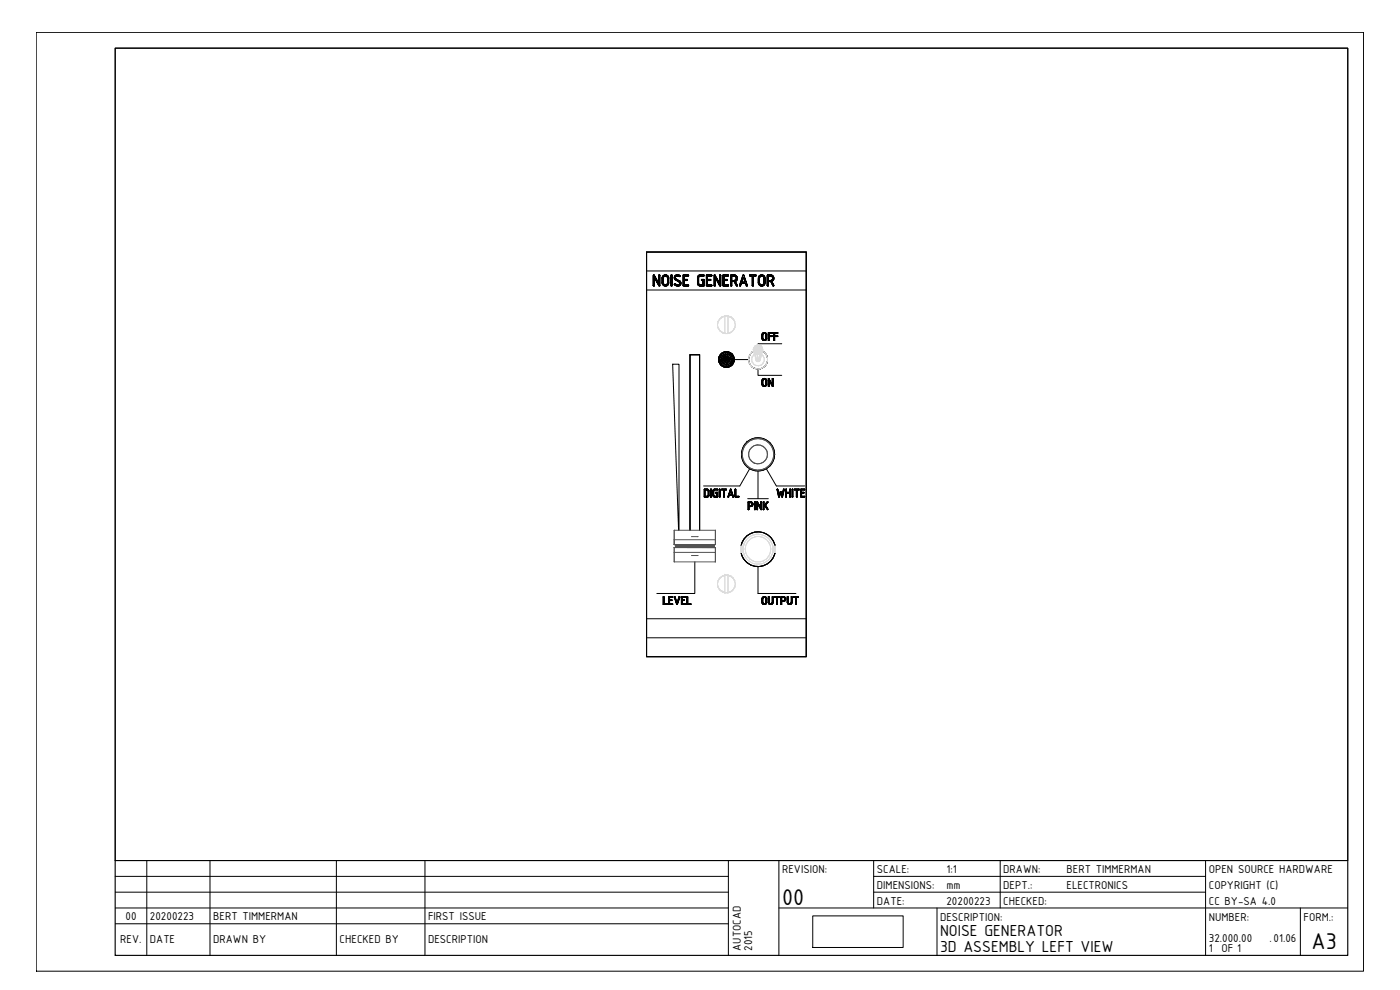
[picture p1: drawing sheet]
<svg xmlns="http://www.w3.org/2000/svg" width="420mm" height="297mm" viewBox="0 0 420 297" stroke-linecap="round" stroke-linejoin="round" font-family="sans-serif">
<defs><g id="words">
<g font-size="7.4">
<text x="234.7" y="271.5">00</text>
<text x="393.6" y="284.8">A3</text>
</g>
<g font-size="5.2">
<text x="282.1" y="281">NOISE GENERATOR</text>
<text x="282.1" y="285.7">3D ASSEMBLY LEFT VIEW</text>
</g>
<g font-size="3.7">
<text x="234.7" y="262">REVISION:</text>
<text x="263.2" y="262">SCALE:</text>
<text x="284" y="262">1:1</text>
<text x="301.1" y="262">DRAWN:</text>
<text x="320.1" y="262">BERT TIMMERMAN</text>
<text x="362.8" y="262">OPEN SOURCE HARDWARE</text>
<text x="263.2" y="266.8">DIMENSIONS:</text>
<text x="284" y="266.8">mm</text>
<text x="301.1" y="266.8">DEPT.:</text>
<text x="320.1" y="266.8">ELECTRONICS</text>
<text x="362.8" y="266.8">COPYRIGHT (C)</text>
<text x="37.7" y="276">00</text>
<text x="45" y="276">20200223</text>
<text x="64" y="276">BERT TIMMERMAN</text>
<text x="128.5" y="276">FIRST ISSUE</text>
<text x="263.2" y="271.5">DATE:</text>
<text x="284" y="271.5">20200223</text>
<text x="301.1" y="271.5">CHECKED:</text>
<text x="362.8" y="271.5">CC BY-SA 4.0</text>
<text x="282.1" y="276.2">DESCRIPTION:</text>
<text x="362.8" y="276.2">NUMBER:</text>
<text x="391.2" y="276.2">FORM.:</text>
<text x="36.1" y="282.9">REV.</text>
<text x="45" y="282.9">DATE</text>
<text x="64" y="282.9">DRAWN BY</text>
<text x="101.9" y="282.9">CHECKED BY</text>
<text x="128.5" y="282.9">DESCRIPTION</text>
<text x="222.4" y="285.3" transform="rotate(-90 222.4 285.3)">AUTOCAD</text>
<text x="225.7" y="285.3" transform="rotate(-90 225.7 285.3)">2015</text>
<text x="362.8" y="282.6">32.000.00</text>
<text x="362.8" y="285.7">1</text>
<text x="366.6" y="285.7">OF 1</text>
<text x="381" y="282.6">.01.06</text>
</g>
</g></defs>
<!-- layer: 0 -->
<g fill="none" stroke="#000" stroke-width=".3">
<path d="M194 75.6h48v121.4h-48zM194 87h48M194 81.3h48M196 82.6v3.1v-3.1M196 85.7h.1M196.1 82.6h.1M196.1 85.7h.1M196.1 82.5h.1M196.1 85.8h.1M196.2 82.5h.1M196.2 85.8h.1M196.3 82.5h.1"/>
<path d="M196.3 85.8h.1M196.4 82.6h.1M196.4 85.7h.1M196.4 85.7v-2.4v2.4M196.4 83.3l1.3 2.4-1.3-2.4M197.7 85l-1.3-2.4 1.3 2.4M197.7 85.7h.1M197.7 82.6h.1M197.7 82.6v2.4v-2.4M197.8 82.5h.1M197.8 85.8h.1M197.9 82.5h.1"/>
<path d="M197.9 85.8h.1M198 85.8h.1M198 85.7h.1M198 85.7v-3.1v3.1M198 82.6h.1M198.7 83.3h.1M198.7 83.4h.1M198.7 83.5v1.3v-1.3M198.7 84.8h.1M198.7 84.9h.1M198.7 83.2h.1M198.7 85h.1"/>
<path d="M198.7 85.1h.1M198.8 83.1h.1M198.8 85.2h.1M198.8 83h.1M198.8 85.3h.1M198.9 82.9h.1M198.9 85.4h.1M199 85.4h.1M199 82.8h.1M199 85.5h.1M199 85h.1M199 84.9h.1"/>
<path d="M199 84.8v-1.3v1.3M199 83.5h.1M199 83.4h.1M199.1 82.7h.1M199.1 85.6h.1M199.1 85.1h.1M199.1 83.3h.1M199.1 83.2h.1M199.2 85.7h.1M199.2 85.2h.1M199.2 83.1h.1M199.2 82.6h.1"/>
<path d="M199.2 85.3h.1M199.2 83h.1M199.3 82.6h.1M199.3 85.7h.1M199.3 85.4h.1M199.3 82.9h.1M199.4 85.7h.1M199.4 85.4h.1M199.4 82.9h.1M199.4 82.5h.1M199.5 85.8h.1M199.5 82.9h.1"/>
<path d="M199.5 82.5h.1M199.5 85.4h.1M199.6 82.5h.1M199.6 85.5h.1M199.6 85.8h.1M199.6 82.8h.1M199.7 82.5h.1M199.7 85.5h.1M199.7 85.8h.1M199.7 82.8h.1M199.8 82.5h.1M199.8 85.8h.1"/>
<path d="M199.8 85.5h.1M199.8 82.8h.1M199.9 82.5h.1M199.9 85.8h.1M199.9 85.4h.1M199.9 82.9h.1M200 82.5h.1M200 85.8h.1M200 85.4h.1M200 82.9h.1M200.1 82.6h.1M200.1 85.7h.1"/>
<path d="M200.1 82.9h.1M200.1 85.4h.1M200.2 82.6h.1M200.2 85.3h.1M200.2 83h.1M200.2 85.7h.1M200.2 85.2h.1M200.2 83.1h.1M200.3 82.6h.1M200.3 85.7h.1M200.3 85.1h.1M200.3 83.2h.1"/>
<path d="M200.3 82.7h.1M200.3 85.6h.1M200.3 84.8h.1M200.3 84.9h.1M200.3 85h.1M200.3 83.3h.1M200.3 83.4h.1M200.3 83.5v1.3v-1.3M200.4 82.8h.1M200.4 85.5h.1M200.5 82.9h.1M200.5 85.4h.1"/>
<path d="M200.6 83h.1M200.6 85.3h.1M200.6 83.1h.1M200.6 85.2h.1M200.6 83.2h.1M200.6 85.1h.1M200.7 84.8v-1.3v1.3M200.7 83.5h.1M200.7 83.4h.1M200.7 83.3h.1M200.7 85h.1M200.7 84.9h.1"/>
<path d="M201.4 82.6h.1M201.4 82.6v3.1v-3.1M201.4 85.7h.1M201.4 82.5h.1M201.5 85.8h.1M201.5 82.5h.1M201.6 85.8h.1M201.6 82.5h.1M201.7 85.7h.1M201.7 82.6h.1M201.7 85.7v-3.1v3.1M202.3 83.3h.1"/>
<path d="M202.3 85.3h.1M202.4 83.1h.1M202.4 83.2h.1M202.4 83.4h.1M202.4 83.5h.1M202.4 83.6h.1M202.4 85.2h.1M202.4 85.4h.1M202.4 83h.1M202.4 83.7h.1M202.5 82.9h.1M202.5 83.7h.1"/>
<path d="M202.5 85.1h.1M202.5 85.5h.1M202.5 83.8h.1M202.6 82.8h.1M202.6 83.9h.1M202.6 85.5h.1M202.6 82.7h.1M202.6 85.2h.1M202.6 85.6h.1M202.7 83.4h.1M202.7 83.3h.1M202.7 82.7h.1"/>
<path d="M202.7 84h.1M202.7 85.2h.1M202.7 85.6h.1M202.7 83.5h.1M202.7 83.2h.1M202.7 83.1h.1M202.7 82.6h.1M202.8 83.6h.1M202.8 83h.1M202.8 85.7h.1M202.8 82.6h.1M202.8 84l.9 .6-.9-.6"/>
<path d="M202.8 85.3h.1M202.8 83.7h.1M202.9 83.7h.1M202.9 82.9h.1M202.9 82.6h.1M202.9 85.3h.1M202.9 85.7h.1M203 83.7h.1M203 82.5h.1M203 85.4h.1M203 82.9h.1M203 85.7h.1"/>
<path d="M203.1 82.5h.1M203.1 85.4h.1M203.1 82.8h.1M203.1 85.8h.1M203.2 82.8h.1M203.2 82.5h.1M203.2 85.8h.1M203.2 85.4h.1M203.3 82.8h.1M203.3 85.8h.1M203.3 82.5h.1M203.3 85.5h.1"/>
<path d="M203.4 82.8h.1M203.4 85.8h.1M203.4 82.5h.1M203.4 85.5h.1M203.4 82.9h.1M203.5 82.5h.1M203.5 85.5h.1M203.5 82.9h.1M203.5 85.8h.1M203.6 82.5h.1M203.6 85.8h.1M203.6 82.9h.1"/>
<path d="M203.6 85.5h.1M203.7 85.8h.1M203.7 82.9h.1M203.7 82.5h.1M203.7 85.4h.1M203.7 82.6h.1M203.7 84.6h.1M203.8 82.9h.1M203.8 84.6h.1M203.8 85.4h.1M203.8 82.6h.1M203.8 85.7h.1"/>
<path d="M203.9 82.9h.1M203.9 84.6h.1M203.9 85.3h.1M203.9 84.3l-.9-.6 .9 .6M203.9 82.6h.1M203.9 84.7h.1M203.9 85.7h.1M203.9 83h.1M204 84.3h.1M204 82.6h.1M204 84.8h.1M204 84.9h.1"/>
<path d="M204 85.1h.1M204 85.2h.1M204 85.7h.1M204 83h.1M204 85h.1M204 85.6h.1M204.1 83h.1M204.1 82.7h.1M204.1 84.4h.1M204.1 82.9h.1M204.1 85.6h.1M204.2 84.4h.1"/>
<path d="M204.2 82.9h.1M204.2 82.7h.1M204.2 85.5h.1M204.2 84.5h.1M204.2 82.8h.1M204.2 85.4h.1M204.2 84.6h.1M204.3 84.6h.1M204.3 85.3h.1M204.3 85h.1M204.3 84.9h.1M204.3 84.8h.1"/>
<path d="M204.3 84.7h.1M204.3 85.2h.1M204.3 85.1h.1M205 85.7h.1M205 82.6h.1M205 82.6v3.1v-3.1M205 82.5h.1M205.1 85.8h.1M205.1 82.5h.1M205.2 85.8h1.3h-1.3M205.2 82.5h.1M205.3 85.5v-1.3v1.3"/>
<path d="M205.3 84.2h.9h-.9M205.3 83.8v-1v1M205.3 82.8h1.2h-1.2M206.2 84.2h.1M206.2 83.8h-.9h.9M206.2 84.1h.1M206.3 84.1h.1M206.3 83.8h.1M206.3 84h.1M206.3 83.9h.1M206.4 84h.1M206.5 85.8h.1"/>
<path d="M206.5 85.5h-1.2h1.2M206.5 82.8h.1M206.5 82.5h-1.3h1.3M206.6 85.5h.1M206.6 82.5h.1M206.6 85.8h.1M206.6 82.8h.1M206.7 85.7h.1M206.7 85.6h.1M206.7 85.5h.1M206.7 82.7h.1M206.7 82.6h.1"/>
<path d="M209.3 83.2h.1M209.3 83.3v1.7v-1.7M209.3 85h.1M209.3 85.1h.1M209.4 83.1h.1M209.4 83.2h.1M209.4 85.2h.1M209.4 85.3h.1M209.4 83h.1M209.4 85.4h.1M209.5 82.9h.1M209.5 85.4h.1"/>
<path d="M209.5 85.5h.1M209.5 82.8h.1M209.6 82.7h.1M209.6 85.6h.1M209.7 85.1h.1M209.7 85v-1.7v1.7M209.7 83.3h.1M209.7 83.2h.1M209.7 85.2h.1M209.7 83.1h.1M209.7 82.6h.1M209.7 85.7h.1"/>
<path d="M209.7 83h.1M209.8 85.3h.1M209.8 83h.1M209.8 82.6h.1M209.8 82.9h.1M209.8 85.7h.1M209.9 85.4h.1M209.9 82.9h.1M209.9 82.5h.1M209.9 85.8h.1M210 85.4h.1M210 82.9h.1"/>
<path d="M210 82.5h.1M210 85.8h.1M210.1 85.5h.1M210.1 82.8h.1M210.1 82.5h.1M210.1 85.8h.1M210.2 85.5h.1M210.2 82.8h.9h-.9M210.2 82.5h.1M210.2 85.8h.9h-.9M210.5 83.9h.1M210.5 84h.1"/>
<path d="M210.5 84.1h.1M210.6 83.8h.1M210.6 84.1h.1M210.6 84.2h.4h-.4M211 84.2v1.3v-1.3M211 85.5h-.8h.8M211.1 82.8h.1M211.1 82.5h-.9h.9M211.1 85.8h.1M211.1 83.8h-.5h.5M211.2 82.8h.1M211.2 85.8h.1"/>
<path d="M211.2 82.5h.1M211.2 83.8h.1M211.3 82.8h.1M211.3 82.6h.1M211.3 85.8h.1M211.3 83.9h.1M211.3 82.7h.1M211.3 85.7h.1M211.3 85.7v-1.7v1.7M211.3 84h.1M212 85.7h.1M212 82.6h.1"/>
<path d="M212 82.6v3.1v-3.1M212 82.5h.1M212.1 85.8h.1M212.1 82.5h.1M212.2 85.8h1.3h-1.3M212.2 82.5h.1M212.3 85.5v-1.3v1.3M212.3 84.2h.8h-.8M212.3 83.8v-1v1M212.3 82.8h1.2h-1.2M213.1 84.2h.1M213.1 83.8h-.8h.8"/>
<path d="M213.2 84.1h.1M213.2 83.8h.1M213.3 84.1h.1M213.3 84h.1M213.3 83.9h.1M213.5 85.8h.1M213.5 85.5h-1.2h1.2M213.5 82.8h.1M213.5 82.5h-1.3h1.3M213.6 85.5h.1M213.6 82.5h.1M213.6 85.8h.1"/>
<path d="M213.6 82.8h.1M213.6 82.6h.1M213.6 85.7h.1M213.6 85.6h.1M213.6 82.7h.1M214.3 82.6h.1M214.3 82.6v3.1v-3.1M214.3 85.7h.1M214.4 82.5h.1M214.4 85.8h.1M214.5 82.5h.1M214.5 85.8h.1"/>
<path d="M214.6 85.8h.1M214.6 82.6h.1M214.6 85.7h.1M214.7 85.7v-2.4v2.4M214.7 83.3l1.3 2.4-1.3-2.4M216 85l-1.4-2.4 1.4 2.4M216 85.7h.1M216 82.6h.1M216 82.6v2.4v-2.4M216 82.5h.1M216.1 85.8h.1M216.1 82.5h.1"/>
<path d="M216.2 85.8h.1M216.2 82.5h.1M216.3 85.7h.1M216.3 82.6h.1M216.3 85.7v-3.1v3.1M216.9 85.7h.1M216.9 82.6v3.1v-3.1M217 85.7h.1M217 82.6h.1M217 85.8h.1M217 82.5h.1M217.1 82.5h.1"/>
<path d="M217.1 85.8h1.4h-1.4M217.3 85.5v-1.3v1.3M217.3 84.2h.8h-.8M217.3 83.8v-1v1M217.3 82.8h1.2h-1.2M218.1 84.2h.1M218.1 83.8h-.8h.8M218.2 84.1h.1M218.2 83.8h.1M218.3 84.1h.1M218.3 83.9h.1M218.3 84h.1"/>
<path d="M218.5 85.8h.1M218.5 85.5h-1.2h1.2M218.5 82.8h.1M218.5 82.5h-1.4h1.4M218.6 85.8h.1M218.6 85.5h.1M218.6 82.8h.1M218.6 82.5h.1M218.6 85.7h.1M218.6 82.7h.1M218.6 82.6h.1M218.6 85.6h.1"/>
<path d="M219.3 82.6v3.1v-3.1M219.3 85.7h.1M219.3 82.6h.1M219.4 82.5h.1M219.4 85.8h.1M219.5 85.8h.1M219.6 85.8h.1M219.6 82.8h.7h-.7M219.6 84.2v-1.4v1.4M219.6 85.7h.1M219.6 85.7v-1.2v1.2M219.6 84.5h.7h-.7"/>
<path d="M220.3 82.8h.1M220.3 84.2h-.7h.7M220.3 82.5h-.9h.9M220.3 84.5h.1M220.3 84.5l.7 1.2-.7-1.2M220.4 82.8h.1M220.4 84.1h.1M220.4 82.5h.1M220.5 82.9h.1M220.5 84.1h.1M220.5 82.5h.1M220.6 82.9h.1"/>
<path d="M220.6 84.1h.1M220.6 82.6h.1M220.7 84h.1M220.7 84.4h.1M220.7 82.9h.1M220.7 82.6h.1M220.8 83h.1M220.8 84h.1M220.8 82.6h.1M220.8 83.9h.1M220.8 84.4h.1M220.8 83.1h.1"/>
<path d="M220.9 83.2h.1M220.9 83.7h.1M220.9 83.8h.1M220.9 84.3h.1M220.9 83.3h.1M220.9 83.4h.1M220.9 83.6h.1M220.9 82.7h.1M221 83.5h.1M221 82.8h.1M221 85.7h.1M221 84.2h.1"/>
<path d="M221.1 84.2h.1M221.1 82.9h.1M221.1 85.8h.1M221.1 84.1h.1M221.1 84h.1M221.1 83h.1M221.2 84h.1M221.2 83.1h.1M221.2 85.8h.1M221.2 83.9h.1M221.2 83.8h.1M221.3 83.7h.1"/>
<path d="M221.3 83.6h.1M221.3 83.5h.1M221.3 83.4h.1M221.3 83.3h.1M221.3 83.2h.1M221.3 85.7h.1M221.3 85.6l-.6-1.2 .6 1.2M221.9 85.6h.1M221.9 85.7h.1M222 85.7h.1M222 85.8h.1M222.1 85.8h.1"/>
<path d="M222.2 85.8h.1M222.3 85.7l.2-.7-.2 .7M222.5 85h1.2h-1.2M222.6 84.6l.5-1.4-.5 1.4M223 82.6l-1.1 3 1.1-3M223 82.6h.1M223 82.5h.1M223.1 82.5h.1M223.1 83.2l.5 1.4-.5-1.4M223.2 82.5h.1M223.3 82.6h.1M223.6 84.6h-1h1"/>
<path d="M223.7 85l.2 .7-.2-.7M223.9 85.7h.1M224 85.7h.1M224 85.8h.1M224.1 85.8h.1M224.2 85.8h.1M224.3 85.7h.1M224.3 85.6l-1-3 1 3M224.9 82.6h.1M224.9 82.7h.1M224.9 82.8h.1M225 82.5h.1"/>
<path d="M225 82.8h.1M225.1 82.5h.1M225.1 82.8h.6h-.6M225.7 82.8v2.9v-2.9M225.7 85.7h.1M225.8 85.7h.1M225.8 85.8h.1M225.9 85.8h.1M226 85.8h.1M226.1 85.7h.1M226.1 85.7v-2.9v2.9M226.1 82.8h.7h-.7"/>
<path d="M226.8 82.8h.1M226.8 82.5h-1.7h1.7M226.9 82.8h.1M226.9 82.5h.1M226.9 82.7h.1M226.9 82.6h.1M227.6 83.5v1.3v-1.3M227.6 84.8h.1M227.6 84.9h.1M227.6 83.2h.1M227.6 83.3h.1M227.6 83.4h.1"/>
<path d="M227.6 85h.1M227.6 85.1h.1M227.7 83.1h.1M227.7 83.2h.1M227.7 85.2h.1M227.7 83h.1M227.7 82.9h.1M227.7 85.3h.1M227.8 85.4h.1M227.8 82.9h.1M227.9 82.8h.1M227.9 85.5h.1"/>
<path d="M227.9 84.9h.1M227.9 84.8v-1.3v1.3M227.9 83.5h.1M227.9 83.4h.1M228 82.7h.1M228 85.6h.1M228 85.1h.1M228 85h.1M228 83.3h.1M228 83.2h.1M228 85.7h.1M228 85.2h.1"/>
<path d="M228.1 82.6h.1M228.1 83.1h.1M228.1 85.7h.1M228.1 85.3h.1M228.1 83h.1M228.2 82.6h.1M228.2 85.7h.1M228.2 85.4h.1M228.2 82.9h.1M228.3 82.5h.1M228.3 85.8h.1M228.3 85.4h.1"/>
<path d="M228.3 82.9h.1M228.4 82.5h.1M228.4 85.8h.1M228.4 85.4h.1M228.4 82.9h.1M228.5 82.5h.1M228.5 85.8h.1M228.5 85.5h.1M228.5 82.8h.1M228.6 82.5h.1M228.6 85.8h.1M228.6 85.5h.1"/>
<path d="M228.6 82.8h.1M228.7 82.5h.1M228.7 85.5h.1M228.7 82.8h.1M228.7 85.8h.1M228.8 82.5h.1M228.8 85.4h.1M228.8 82.9h.1M228.8 85.8h.1M228.9 100h.1M228.9 82.6h.1M228.9 85.7h.1"/>
<path d="M228.9 85.4h.1M228.9 82.9h.1M229 99.9h.1M229 85.4h.1M229 82.6h.1M229 85.7h.1M229 82.9h.1M229.1 99.9h.1M229.1 82.6h.1M229.1 85.3h.1M229.1 83h.1M229.1 85.7h.1"/>
<path d="M229.1 99.8h.1M229.1 85.2h.1M229.1 83.1h.1M229.2 99.8h.1M229.2 85.7h.1M229.2 85.1h.1M229.2 83.2h.1M229.2 82.7h.1M229.2 85.6h.1M229.2 85h.1M229.2 83.3h.1M229.3 99.8h.1"/>
<path d="M229.3 82.8h.1M229.3 84.8h.1M229.3 84.9h.1M229.3 83.4h.1M229.3 83.5v1.3v-1.3M229.3 85.5h.1M229.3 82.9h.1M229.3 85.4h.1M229.4 99.8h.1M229.4 82.9h.1M229.4 83h.1M229.4 85.4h.1"/>
<path d="M229.5 99.8h.1M229.5 83.1h.1M229.5 85.3h.1M229.5 85.2h.1M229.5 85.1h.1M229.6 99.8h.1M229.6 83.4h.1M229.6 83.3h.1M229.6 83.2h.1M229.6 85.1h.1M229.6 85h.1M229.6 84.9h.1"/>
<path d="M229.6 84.8v-1.3v1.3M229.6 83.5h.1M229.7 99.9h.1M229.8 99.9h.1M229.9 100h.1M230.2 82.6v3.1v-3.1M230.2 85.7h.1M230.3 82.6h.1M230.3 85.7h.1M230.3 82.5h.1M230.3 85.8h.1M230.4 82.5h.1"/>
<path d="M230.4 85.8h.1M230.5 85.8h.1M230.6 99.9h.1M230.6 99.9v2.1v-2.1M230.6 82.8h.7h-.7M230.6 84.2v-1.4v1.4M230.6 85.7h.1M230.6 85.7v-1.2v1.2M230.6 84.5h.7h-.7M230.6 99.8h.1M230.7 99.8h.1M231.3 82.8h.1"/>
<path d="M231.3 84.2h-.7h.7M231.3 82.5h-.9h.9M231.3 84.5h.1M231.3 84.5l.6 1.2-.6-1.2M231.3 84.1h.1M231.3 82.5h.1M231.4 82.9h.1M231.4 84.1h.1M231.4 82.5h.1M231.5 82.9h.1M231.5 84.1h.1M231.5 82.5h.1"/>
<path d="M231.6 82.9h.1M231.6 82.6h.1M231.6 99.8h-.9h.9M231.6 84h.1M231.6 84.4h.1M231.7 84.4h.1M231.7 99.8h.1M231.7 83h.1M231.7 84h.1M231.7 82.6h.1M231.8 100h.1M231.8 99.9h.1"/>
<path d="M231.8 99.8h.1M231.8 83.1h.1M231.8 83.9h.1M231.8 84.4h.1M231.8 83.8h.1M231.8 84.3h.1M231.8 82.6h.1M231.8 83.2h.1M231.8 83.7h.1M231.9 83.3h.1M231.9 83.4h.1M231.9 83.5h.1"/>
<path d="M231.9 83.6h.1M231.9 83.7h.1M231.9 84.3h.1M231.9 82.7h.1M231.9 84.2h.1M231.9 82.8h.1M231.9 85.7h.1M232 85.8h.1M232 84.2h.1M232 82.9h.1M232.1 84.1h.1M232.1 82.9h.1"/>
<path d="M232.1 85.8h.1M232.1 84h.1M232.1 83h.1M232.1 83.1h.1M232.2 83.9h.1M232.2 83.8h.1M232.2 83.2h.1M232.2 83.1h.1M232.2 85.8h.1M232.2 99.9h.1M232.2 99.9v2.1v-2.1M232.2 83.7h.1"/>
<path d="M232.2 83.6h.1M232.2 83.5h.1M232.2 83.4h.1M232.2 83.3h.1M232.2 85.7h.1M232.2 85.6l-.6-1.2 .6 1.2M232.3 99.8h.1M232.4 99.8h.1M233.3 99.8h-.9h.9M233.4 99.8h.1M233.4 100h.1M233.4 99.9h.1"/>
<path d="M201.8 109.3h.1M207 106.4h3M207.1 106.4v52.7v-52.7h2.9v52.7v-52.7M215.8 107.2l-.1 .7h.3M215.8 108.6v.1M215.8 107l.3 .1-.1 .8zM215.8 108.7l.1 .2M216 107.9h.5l.1 .5 .6-.2-.7-.3M216 109.1l.3 .3M216.1 107.1l.5 .2-.1 .6zM216.1 108.6l-.1-.7 .6 .5 1.1 .2M216.1 108.6l-.4-.7 .1 .8"/>
<path d="M216.1 108.6l1.2 .6 .4-.6M216.3 106.3l.2 .2-.4 .6zM216.3 109.4l-.5-.7 .7 .5 1.4 .2-.1 .5 .6-.6 .2 .5M216.3 109.4l1.5 .5v.3l.8-.4v.3M216.3 106.3a2.16 2.16 0 0 0-.3 2.8M216.3 106.3a2.22 2.22 0 0 0-.3 2.8M216.3 106.3l-.5 .7 .1-.1M216.3 106.3a2.31 2.31 0 0 1 3.8 .4M216.3 109.4l.1 .1M216.4 106.3a2.26 2.26 0 0 1 3.4 0M216.4 109.5l.2 .2M216.4 109.5l.4 .4"/>
<path d="M216.4 106.2l-.1 .1M216.5 106.5l.4 .3 .4-.3-.2-.5-.5 1.3zM216.5 107.9h1.5M216.6 109.7l.8 .5 .8 .1 .9-.3M216.8 109.9l1.2 .4 .6-.1M217 105.8h-.1M217 105.8l-.7 .5M217.1 106l-.1-.2-.5 .7M217.1 110h-.1l1 .2M217.1 105.7l-.1 .1M217.1 106l-.6 .5M217.2 107.9v.3"/>
<path d="M217.2 107.6l-.6-.3 .6 .6M217.2 107.6v.3M217.4 107.3l-.5-.5 .3 .8M217.4 107.3l-.2 .3 .8 .3M217.4 108.4l-.5 .5-.3-.5-.5 .2M217.7 105.6h.9l-.8 .2M217.7 107.2l-.4-.7 .1 .8M217.7 108.6l.3-.7-.1 .8M217.8 105.8v-.2l-.7 .4M217.8 105.8l1.4 .4 .2-.2 .6 .7M217.8 105.8l-.7 .2M217.9 106.4l.7-.5-.2 .5"/>
<path d="M217.9 106.4l-.1-.6-.5 .7M217.9 106.4h.5M217.9 106.4l-.6 .1M217.9 107.1v-.7l-.2 .8M217.9 107.1l-.2 .1 .3 .7-.6-.6 .3-.1M217.9 108.7l-.2-.1-1.2 .6-.4-.6-.3 .1M217.9 108.7v.7l.3-.8 .2 .7M218 105.6l-1 .2M218 107.9l.8-.2v.3M218 107.9l-.8 .3 .2 .2 .6-.5 .7 .4M218 107.9l.8 .1M218.2 107.1l.7-.4 .4 .4"/>
<path d="M218.2 107.1h-.3l.1 .8 .2-.8 .3 .1-.5 .7 .7-.4 .1 .2M218.2 108.6l.3-.1-.1 .8M218.2 108.6l-.9 .6-.2 .5-.6-.5-.2 .2M218.4 106.4l.8-.2-.7 1M218.4 109.3l.5-.2-.3 .7M218.4 109.3l-1.3 .4-.1 .3-.7-.6 .1 .1M218.4 106.4l-.2 .7M218.5 107.2l.2 .3 .8 .1M218.5 108.5l-.5-.6 .2 .7M218.5 108.5l.2-.2 .2 .8M218.5 105.6l.3 .1M218.5 108.5l.4 .6"/>
<path d="M218.6 109.8l-1.7 .1M218.6 110.1l-.9 .1M218.7 107.5l.6-.4 .2 .5M218.7 108.3l.1-.3 .5 .7 .2-.6 .2 .8M218.7 108.3l1 .6M218.8 110.1l-.3 .1M218.8 108l.7 .1M218.9 109.1l.4-.4-.1 .8M218.9 109.1l.3 .4M219.1 105.8a2.17 2.17 0 0 0-2.7 .5M219.1 105.8l.7 .5M219.1 105.8h.1"/>
<path d="M219.1 110h.1M219.2 105.9l.2 .1-.8-.1v-.3l.9 .5M219.2 109.5l.2 .2-.8 .4 .6-.6-.6 .3M219.3 107.1l.4-.3 .3 .7zM219.3 107.1l-.8 .1M219.5 107.6l-.7 .1 .7 .4M219.5 107.6l.5-.1v.8l-.5-.7v.5M219.5 108.1l.8 .2-.3 .8v-.8l-.3 .6M219.5 109.7l-.2 .1M219.7 106.8l-1.3-.4-.5 .7M219.7 106.8l.3-.1 .3 .8M219.7 108.9l.3 .2-.6 .6 .3-.8-.5 .6"/>
<path d="M219.7 106.3h.1M219.7 106.8l.6 .7M219.8 109.4a2.31 2.31 0 0 1-3.2 .3M219.8 106.3l.2 .4M219.8 109.4l-.7 .6M219.8 109.4l-.1 .1M219.9 106.5l.1 .2M220 106.7l-.8-.5 .5 .6M220 109.1l-.2 .3M220 106.7l.1 .1M220 109.1l-.1 .1M220 106.7l.4 1.2"/>
<path d="M220.1 106.7a2.52 2.52 0 0 1 0 2.4M220.1 109.1l-1.5 1.1M220.1 109l-.1 .1M220.3 107.5h-.3l.3 .8M220.3 108.3v.1M220.3 107.6v.7M220.3 107.9h4.3M220.3 108.2v.1M220.4 107.9l-.4 1.2M224.6 107.9l.2 .8M224.7 108.1l.1 .5M224.8 107.1l-.1 .5"/>
<path d="M224.8 107.1l-.2 .8M224.9 109l.3 .4M224.9 108.9l.2 .5M225.1 106.4l-.2 .4M225.2 106.4l-.3 .4M225.5 109.8l.3 .4M225.5 109.9l.1 .1M225.7 105.7l-.2 .1M225.8 105.6l-.3 .3M226.1 110.3l.5 .2M226.2 105.4h-.1M226.3 110.4l1.2 .3"/>
<path d="M227 110.6l.5 .1M227.5 110.7v1.9h7.1M227.5 110.7h.1M228 110.6h.2M228.5 110.5l-.6 .2M228.7 114.1h.1M228.7 114.2h.1M228.7 114.3v.9v-.9M228.7 115.2h.1M228.7 115.3h.1M228.7 100.4h.1M228.7 100.5h.1"/>
<path d="M228.7 100.5v.9v-.9M228.7 101.4h.1M228.7 101.5h.1M228.7 114h.1M228.7 115.4h.1M228.7 115.5h.1M228.7 100.3h.1M228.7 101.6h.1M228.7 101.7h.1M228.7 110.4v.1M228.8 113.9h.1M228.8 114h.1"/>
<path d="M228.8 115.5h.1M228.8 115.6h.1M228.8 100.2h.1M228.8 101.8h.1M228.8 100.1h.1M228.8 101.9h.1M228.8 113.8h.1M228.8 115.7h.1M228.9 113.8h.1M228.9 115.7h.1M228.9 115.8h.1M228.9 102h.1"/>
<path d="M228.9 113.7h.1M228.9 115.3h.1M228.9 115.2v-.9v.9M228.9 114.3h.1M228.9 114.2h.1M228.9 114.1h.1M228.9 101.6h.1M228.9 101.5h.1M228.9 101.4v-.9v.9M228.9 100.5h.1M228.9 100.4h.1M229 113.7h.1"/>
<path d="M229 115.8h.1M229 115.5h.1M229 115.4h.1M229 114.1h.1M229 114h.1M229 102h.1M229 101.7h.1M229 100.3h.1M229 100.2h.1M229.1 113.6h.1M229.1 115.8h.1M229.1 115.5h.1"/>
<path d="M229.1 113.9h.1M229.1 102.1h.1M229.1 101.8h.1M229.1 100.2h.1M229.1 115.9h.1M229.1 115.6h.1M229.1 100.1h.1M229.1 101.9h.1M229.2 113.6h.1M229.2 113.8h.1M229.2 100.1h.1M229.2 115.9h.1"/>
<path d="M229.2 115.7h.1M229.2 102.2h.1M229.2 101.9h.1M229.3 113.6h.1M229.3 115.9h.1M229.3 115.7h.1M229.3 113.8h.1M229.3 102.2h.1M229.3 101.9h.1M229.3 100h.1M229.3 105.7l-.4-.3 .4 .3M229.3 110.1l-.5 .3"/>
<path d="M229.3 110.1l-.6 .3M229.3 102h.1M229.3 110v.1M229.4 113.6h.1M229.4 115.9h.1M229.4 115.7h.1M229.4 113.8h.1M229.4 102.2h.1M229.4 102h.1M229.4 100h.1M229.5 113.6h.1M229.5 115.9h.1"/>
<path d="M229.5 115.7h.1M229.5 113.8h.1M229.5 102.2h.1M229.5 102h.1M229.5 100h.1M229.5 101.9h.1M229.6 113.6h.1M229.6 115.7h.1M229.6 101.9h.1M229.6 105.9l.1 .2M229.6 115.9h.1M229.6 113.8h.1"/>
<path d="M229.6 102.2h.1M229.6 100.1h.1M229.6 106l.1 .1M229.6 115.6h.1M229.6 102.1h.1M229.7 113.6h.1M229.7 115.9h.1M229.7 115.6h.1M229.7 113.9h.1M229.7 102.1h.1M229.7 101.9h.1M229.7 100.1h.1"/>
<path d="M229.7 115.5h.1M229.7 101.8h.1M229.7 100.2h.1M229.7 106.1l.2 .3M229.7 109.6l-.1 .2M229.7 106.1l.4 .6M229.8 113.7h.1M229.8 115.8h.1M229.8 115.5h.1M229.8 114h.1M229.8 102.1h.1M229.8 101.7h.1"/>
<path d="M229.8 100.2h.1M229.8 115.4h.1M229.8 114.1h.1M229.8 102h.1M229.8 100.3h.1M229.9 113.7h.1M229.9 115.8h.1M229.9 115.2h.1M229.9 115.3h.1M229.9 115.4h.1M229.9 114.1h.1M229.9 114.2h.1"/>
<path d="M229.9 114.3v.9v-.9M229.9 102h.1M229.9 101.4h.1M229.9 101.5h.1M229.9 101.6h.1M229.9 100.4h.1M229.9 100.5h.1M229.9 100.5v.9v-.9M229.9 113.8h.1M229.9 115.7h.1M229.9 109.4l-.3 .5M229.9 101.9h.1"/>
<path d="M230 113.8h.1M230 115.6h.1M230 100.1h.1M230 101.9h.1M230 114h.1M230 113.9h.1M230 115.5h.1M230 100.2h.1M230 101.8h.1M230 101.7h.1M230.1 114.1h.1M230.1 114h.1"/>
<path d="M230.1 115.5h.1M230.1 115.4h.1M230.1 100.3h.1M230.1 101.7h.1M230.1 106.7l.1 .5M230.1 106.7l.2 .6M230.1 109.1l-.4 .6M230.1 115.2v-.9v.9M230.1 114.3h.1M230.1 114.2h.1M230.1 115.3h.1M230.1 101.4v-.9v.9"/>
<path d="M230.1 100.5h.1M230.1 100.4h.1M230.1 101.6h.1M230.1 101.5h.1M230.2 108.6l-.1 .5M230.3 107.9h.1M230.3 108.4l-.2 .7M230.6 113.6h.1M230.6 113.7v2.1v-2.1M230.6 115.8h.1M230.6 102h.1M230.6 102.1h.1"/>
<path d="M230.6 115.9h.1M230.6 102.2h.1M230.7 113.6h.1M230.7 115.9h.1M230.7 102.2h.1M230.8 113.6h.1M230.8 115.9h.1M230.8 102.2h.1M230.8 102.1h.1M230.8 115.8v-1.7v1.7M230.8 114.1l1 1.8-1-1.8M230.8 102v-1v1"/>
<path d="M230.8 101h.8h-.8M230.8 100.8v-.8v.8M230.8 100h.8h-.8M231.6 101h.1M231.6 100.8h-.8h.8M231.6 100h.1M231.7 101h.1M231.7 100h.1M231.7 100.8h.1M231.8 115.4l-1-1.8 1 1.8M231.8 115.9h.1M231.8 113.6h.1"/>
<path d="M231.8 113.7v1.7v-1.7M231.8 100.9h.1M231.8 100.8h.1M231.9 115.9h.1M231.9 113.6h.1M232 115.9h.1M232 113.6h.1M232 115.8v-2.1v2.1M232 113.7h.1M232.2 102h.1M232.2 102.1h.1M232.3 102.1h.1"/>
<path d="M232.3 102.2h.1M232.4 102.2h.1M232.5 102.1h.1M232.5 102v-1v1M232.5 101h.8h-.8M232.5 100.8v-.8v.8M232.5 100h.8h-.8M233.3 101h.1M233.3 100.8h-.8h.8M233.3 100h.1M233.4 101h.1M233.4 100.8h.1"/>
<path d="M233.4 100.9h.1M234.6 103.1h-7.1v.4M224.1 132.7h.1M224.1 140h.1M232.4 136.3h.1M203.7 159.1l-1.8-49.8h1.9v49.8M211.4 146.9v2.1v-2.1M211.4 149h.1M211.4 149.1h.1M211.4 146.8h.1M211.5 149.2h.7h-.7M211.5 146.7h.1"/>
<path d="M211.6 147h.6h-.6M211.6 148.9v-1.9v1.9M212.2 147h.1M212.2 148.9h-.6h.6M212.2 149.2h.1M212.2 146.7h-.7h.7M212.2 149.1h.1M212.2 148.9h.1M212.2 146.8h.1M212.3 147h.1M212.3 148.9h.1M212.3 149.1h.1"/>
<path d="M212.3 146.8h.1M212.4 147.1h.1M212.4 146.8h.1M212.4 148.8h.1M212.4 149.1h.1M212.5 147.1h.1M212.5 148.7h.1M212.5 149.1h.1M212.5 146.8h.1M212.5 147.2h.1M212.5 148.6h.1M212.5 149h.1"/>
<path d="M212.5 146.9h.1M212.5 147.3h.1M212.5 147.3v1.3v-1.3M212.6 148.9h.1M212.6 147h.1M212.6 146.9h.1M212.7 148.9h.1M212.7 147h.1M212.7 148.8h.1M212.7 147.1h.1M212.8 148.7h.1M212.8 148.6h.1"/>
<path d="M212.8 148.6v-1.3v1.3M212.8 147.3h.1M212.8 147.2h.1M213.3 146.8h.1M213.3 146.9v2.1v-2.1M213.3 149h.1M213.3 149.1h.1M213.3 149.2h.1M213.3 146.7h.1M213.4 149.1h.1M213.4 146.8h.1M213.5 149.1h.1"/>
<path d="M213.5 149v-2.1v2.1M213.5 146.9h.1M213.5 146.8h.1M213.9 147.3h.1M213.9 147.3v1.3v-1.3M213.9 148.6h.1M214 147.1h.1M214 147.2h.1M214 148.6h.1M214 148.7h.1M214 148.8h.1M214.1 147h.1"/>
<path d="M214.1 148.9h.1M214.2 147h.1M214.2 148.9h.1M214.2 149h.1M214.2 148.6h.1M214.2 148.6v-1.3v1.3M214.2 147.3h.1M214.2 147.2h.1M214.2 146.9h.1M214.2 148.7h.1M214.3 148.8h.1M214.3 147.2h.1"/>
<path d="M214.3 147.1h.1M214.3 146.8h.1M214.3 149.1h.1M214.4 148.8h.1M214.4 147h.1M214.4 149.1h.1M214.4 148.9h.1M214.4 146.8h.1M214.5 148.9h.1M214.5 147h.1M214.5 146.8h.1M214.5 149.1h.1"/>
<path d="M214.5 147h.8h-.8M214.5 146.7h.1M214.5 149.2h.8h-.8M214.8 147.8h.1M214.8 147.9h.1M214.8 147.7h.1M214.9 147.7h.1M214.9 148h.2h-.2M215.1 148v.9v-.9M215.1 148.9h-.6h.6M215.3 147h.1M215.3 146.7h-.8h.8"/>
<path d="M215.3 149.2h.1M215.3 147.7h-.4h.4M215.3 149.1h.1M215.3 146.8h.1M215.3 147.7h.1M215.4 147h.1M215.4 146.9h.1M215.4 146.8h.1M215.4 149.1h.1M215.4 149v-1.2v1.2M215.4 147.8h.1M215.8 146.8h.1"/>
<path d="M215.8 146.9v2.1v-2.1M215.8 149h.1M215.9 146.8h.1M215.9 149.1h.1M216 149.2h.1M216 146.7h.1M216 149.1h.1M216 146.8h.1M216.1 149.1h.1M216.1 146.8h.1M216.1 149v-2.1v2.1M216.1 146.9h.1"/>
<path d="M216.6 146.9h.1M216.6 146.8h.1M216.6 147h.1M216.7 147h.5h-.5M216.7 146.7h.1M217.2 147v2v-2M217.2 149h.1M217.2 149.1h.1M217.3 149.2h.1M217.3 149.1h.1M217.4 149.1h.1M217.4 149v-2v2"/>
<path d="M217.4 147h.5h-.5M217.9 147h.1M217.9 146.7h-1.2h1.2M217.9 146.8h.1M218 147h.1M218 146.8h.1M218 146.9h.1M218.5 149h.1M218.5 149.1h.1M218.6 149.2h.1M218.6 149.1h.1M218.7 149.1h.1"/>
<path d="M218.7 149.1l.1-.5-.1 .5M218.8 148.6h.9h-.9M218.9 148.3l.4-1.1-.4 1.1M219.2 146.8h.1M219.2 146.9l-.7 2.1 .7-2.1M219.3 146.7h.1M219.3 147.2l.4 1.1-.4-1.1M219.4 146.8h.1M219.4 146.9h.1M219.7 148.3h-.8h.8M219.7 148.6l.2 .5-.2-.5M219.9 149.1h.1"/>
<path d="M220 149.2h.1M220 149.1h.1M220.1 149.1h.1M220.1 149h.1M220.1 149l-.7-2.1 .7 2.1M220.6 146.9v2.1v-2.1M220.6 149h.1M220.6 146.8h.1M220.6 149.1h.1M220.7 149.1h.1M220.7 146.8h.1M220.7 149.2h.9h-.9"/>
<path d="M220.7 146.7h.1M220.8 146.8h.1M220.8 148.9v-2v2M220.8 146.9h.1M221.6 149.2h.1M221.6 148.9h-.8h.8M221.7 149.1h.1M221.7 148.9h.1M221.8 149.1h.1M221.8 149h.1M221.8 148.9h.1M224.4 149.6h6.2"/>
<path d="M224.5 150.6h.1M224.5 150.7v2.1v-2.1M224.5 152.8h.1M224.6 150.6h.1M224.6 152.9h.1M224.7 152.9h.1M224.8 150.8h.4h-.4M224.8 151.7v-.9v.9M224.8 152.9h.1M224.8 152.8v-.8v.8M224.8 152h.4h-.4M225 140.6l-3 5.2h-10.9"/>
<path d="M225.2 150.8h.1M225.2 151.7h-.4h.4M225.2 152h.1M225.2 150.6h-.6h.6M225.3 151.7h.1M225.3 152h.1M225.3 150.6h.1M225.3 150.8h.1M225.4 150.8h.1M225.4 151.7h.1M225.4 150.6h.1M225.4 151.9h.1"/>
<path d="M225.5 151.7h.1M225.5 151.9h.1M225.5 150.8h.1M225.5 150.6h.1M225.5 150.9h.1M225.6 150.9h.1M225.6 151.6h.1M225.6 151.9h.1M225.6 150.6h.1M225.6 151h.1M225.6 150.7h.1M225.7 151h.1"/>
<path d="M225.7 151.1h.1M225.7 151.4h.1M225.7 151.5h.1M225.7 151.9h.1M225.7 151.2h.1M225.7 151.3h.1M225.7 151.8h.1M225.7 150.7h.1M225.7 150.8h.1M225.8 151.7h.1M225.8 150.8h.1M225.9 151.6h.1"/>
<path d="M225.9 151h.1M225.9 150.9h.1M225.9 151.5h.1M225.9 151.4h.1M225.9 151.1h.1M226 151.4h.1M226 151.3h.1M226 151.2h.1M226 151.1h.1M226.4 150.6h.1M226.4 150.7v2.1v-2.1M226.4 152.8h.1"/>
<path d="M226.5 150.6h.1M226.5 152.9h.1M226.6 152.9h.1M226.6 150.6h.1M226.7 152.8v-2.1v2.1M226.7 150.7h.1M226.7 150.6h.1M227.1 150.6h.1M227.1 150.7v2.1v-2.1M227.1 152.8h.1M227.1 152.9h.1M227.2 150.6h.1"/>
<path d="M227.2 152.9h.1M227.3 150.6h.1M227.3 152.9h.1M227.4 150.6h.1M227.4 152.9h.1M227.4 152.8v-1.7v1.7M227.4 151.1l.9 1.8-.9-1.8M227.5 141.3v8.3M228.3 152.4l-.9-1.8 .9 1.8M228.3 152.9h.1M228.3 150.6h.1M228.3 150.7v1.7v-1.7"/>
<path d="M228.4 152.9h.1M228.4 150.6h.1M228.5 152.9h.1M228.5 150.6h.1M228.5 152.8v-2.1v2.1M228.5 150.7h.1M229.1 150.6h.1M229.1 150.7v2.1v-2.1M229.1 152.8h.1M229.1 152.9h.1M229.2 152.9h.1M229.2 150.6h.1"/>
<path d="M229.3 151.7v-1v1M229.3 150.7h.1M229.3 150.6h.1M229.3 152.9h.1M229.3 152.8v-.8v.8M229.3 152l.3-.3-.3 .3M229.6 151.7l.6 1.2-.6-1.2M229.7 151.5l.7-.7-.7 .7M230 140.6l3 5.2h8.5M230.2 152.9h.1M230.2 150.6l-.9 1.1 .9-1.1M230.3 152.9h.1"/>
<path d="M230.3 150.6h.1M230.4 152.9h.1M230.4 150.8h.1M230.4 150.6h.1M230.4 152.8h.1M230.4 152.8l-.7-1.3 .7 1.3M230.4 150.7h.1M233.2 146.8h.1M233.2 146.9h.1M233.2 146.9l.5 2.1-.5-2.1M233.3 146.8h.1M233.3 146.7h.1"/>
<path d="M233.4 146.8h.1M233.5 146.9h.1M233.7 149h.1M233.7 149.1h.1M233.8 149.1h.1M233.8 149.2h.1M233.8 148.6l-.3-1.7 .3 1.7M233.9 149.1h.1M233.9 149l.4-1-.4 1M234.2 147.5h.1M234.2 147.6l-.4 1 .4-1M234.3 147.5h.1"/>
<path d="M234.3 148l.3 1-.3-1M234.4 147.6h.1M234.4 147.5h.1M234.6 149h.1M234.6 149.1h.1M234.7 149.1h.1M234.7 148.6l-.3-1 .3 1M234.8 149.2h.1M234.8 149.1h.1M234.9 149.1h.1M234.9 149l.5-2.1-.5 2.1M235.1 146.9l-.4 1.7 .4-1.7"/>
<path d="M235.1 146.8h.1M235.2 146.8h.1M235.2 146.7h.1M235.3 146.8h.1M235.4 146.9h.1M235.8 149h.1M235.8 149.1h.1M235.8 146.8h.1M235.8 146.9v2.1v-2.1M235.9 149.1h.1M235.9 146.8h.1M236 149.2h.1"/>
<path d="M236 149.1h.1M236 146.7h.1M236 146.8h.1M236 149v-1v1M236 148h1h-1M236 147.7v-.8v.8M236 146.9h.1M237 148v1v-1M237 149h.1M237 149.1h.1M237 146.8h.1M237 146.9v.8v-.8"/>
<path d="M237 147.7h-1h1M237.1 149.1h.1M237.1 146.8h.1M237.1 149.2h.1M237.1 146.7h.1M237.2 149.1h.1M237.2 146.8h.1M237.2 149v-2.1v2.1M237.2 146.9h.1M237.7 146.8h.1M237.7 146.9v2.1v-2.1M237.7 149h.1"/>
<path d="M237.7 149.1h.1M237.8 146.8h.1M237.8 149.1h.1M237.8 149.2h.1M237.8 146.7h.1M237.9 149.1h.1M237.9 146.8h.1M237.9 149v-2.1v2.1M237.9 146.9h.1M238.4 146.9h.1M238.4 147h.1M238.4 146.8h.1"/>
<path d="M238.5 147h.1M238.5 147h.5h-.5M238.5 146.7h.1M238.5 146.8h.1M239 147v2v-2M239 149h.1M239 149.1h.1M239.1 149.1h.1M239.1 149.2h.1M239.2 149.1h.1M239.3 149.1h.1M239.3 149v-2v2"/>
<path d="M239.3 147h.4h-.4M239.7 147h.1M239.7 146.7h-1.2h1.2M239.8 147h.1M239.8 146.8h.1M239.8 146.9h.1M240.3 149h.1M240.3 146.8h.1M240.3 146.9v2.1v-2.1M240.4 149.1h.1M240.4 146.8h.1M240.4 149.2h1h-1"/>
<path d="M240.4 146.7h.1M240.6 148.9v-.9v.9M240.6 148h.6h-.6M240.6 147.7v-.7v.7M240.6 147h.8h-.8M241.2 148h.1M241.2 147.7h-.6h.6M241.2 147.9h.1M241.2 147.7h.1M241.2 147.8h.1M241.3 147.8h.1M241.4 149.2h.1"/>
<path d="M241.4 148.9h-.8h.8M241.4 147h.1M241.4 146.7h-1h1M241.4 149.1h.1M241.5 149.1h.1M241.5 148.9h.1M241.5 147h.1M241.5 146.8h.1M241.5 149h.1M241.5 146.9h.1M199 179.1v2.2v-2.2M199 179.1h.1"/>
<path d="M199.1 179h.1M199.2 179h.1M199.3 179.1h.1M200.7 179.1h.1M200.7 179.1v2.2v-2.2M200.7 179h.1M200.8 179h.1M200.9 180v-.7v.7M200.9 179.3h.8h-.8M201.5 180h-.6h.6M201.6 180h.1M201.7 179.3h.1"/>
<path d="M201.7 179h-.9h.9M201.8 179.3h.1M201.8 179.2h.1M201.8 179h.1M201.9 179.2h.1M201.9 179.1h.1M201.9 179h.1M202.3 179.1h.1M202.4 179h.1M202.4 179.1h.1M202.4 179.2l.7 2.1-.7-2.1M202.5 179h.1"/>
<path d="M202.6 179h.1M202.6 179.1h.1M203.8 179.1l-.6 1.8 .6-1.8M203.8 179h.1M203.9 179h.1M204 179h.1M204 179.2h.1M204 179.1h.1M204.5 179.1h.1M204.5 179.1v2.2v-2.2M204.5 179h.1M204.6 179h.1"/>
<path d="M204.7 180v-.7v.7M204.7 179.3h.9h-.9M205.3 180h-.6h.6M205.4 180h.1M205.6 179.3h.1M205.6 179h-1h1M205.6 179h.1M205.6 179.2h.1M205.7 179.2h.1M205.7 179.1h.1M206.1 179.1v2.2v-2.2M206.1 179.1h.1"/>
<path d="M206.2 179h.1M206.3 179h.1M206.4 179h.1M206.4 179.1h.1M208.5 168.6v9.5h-11.4M222.4 163.9a5.2 5.2 0 0 1 5.1-4.3 5.2 5.2 0 0 1 5.1 4.3M222.4 165.7a5.2 5.2 0 0 0 5.1 4.3 5.2 5.2 0 0 0 5.1-4.3M222.4 165.7a5.2 5.2 0 0 0 5.1 4.3 5.2 5.2 0 0 0 5.1-4.3 5.2 5.2 0 0 1-5.1 4.3 5.2 5.2 0 0 1-5.1-4.3zM224.2 160.8a5.2 5.2 0 0 1 8.4 3.1 5.2 5.2 0 0 0-5.1-4.3 5.2 5.2 0 0 0-5.1 4.3l.3-1 .6-1.2zM227.4 170h.1M227.5 170v8.1h11.4M228.7 179.6h.1"/>
<path d="M228.7 179.7h.1M228.7 179.7v1v-1M228.7 179.5h.1M228.8 179.4h.1M228.8 179.3h.1M228.9 179.2h.1M228.9 179.3h.1M228.9 179.7h.1M228.9 179.6h.1M229 179.1h.1M229 179.5h.1M229 179.4h.1"/>
<path d="M229.1 179.1h.1M229.1 179.4h.1M229.1 179.3h.1M229.1 179h.1M229.2 179h.1M229.2 179.3h.1M229.3 179h.1M229.3 179.3h.1M229.4 179h.1M229.4 179.3h.1M229.5 179h.1M229.5 179.3h.1"/>
<path d="M229.6 179h.1M229.6 179.3h.1M229.7 179.1h.1M229.7 179.3h.1M229.7 179.4h.1M229.8 179.1h.1M229.8 179.5h.1M229.9 179.2h.1M229.9 179.6h.1M229.9 179.7h.1M229.9 179.7v1v-1M229.9 179.3h.1"/>
<path d="M230 179.3h.1M230 179.4h.1M230.1 179.5h.1M230.1 179.7h.1M230.1 179.6h.1M230.6 179.1h.1M230.6 179.1v1.6v-1.6M230.6 179h.1M230.7 179h.1M230.8 179h.1M230.8 179.1h.1M231.8 179.1h.1"/>
<path d="M231.8 179.1v1.6v-1.6M231.8 179h.1M231.9 179h.1M232 179h.1M232 179.1h.1M232.5 179.1h.1M232.5 179.2h.1M232.5 179.3h.1M232.5 179h.1M232.6 179h.1M232.6 179.3h.5h-.5M232.7 164.8h.1"/>
<path d="M233.1 179.3v2v-2M233.3 179.3h.5h-.5M233.8 179.3h.1M233.8 179h-1.2h1.2M233.8 179h.1M233.9 179.2h.1M233.9 179.1h.1M233.9 179h.1M234.4 179.1h.1M234.4 179.1v2.2v-2.2M234.4 179h.1M234.5 179h.1"/>
<path d="M234.6 179.3h.5h-.5M235.1 179.3h.1M235.1 179h-.6h.6M235.1 179h.1M235.2 179h.1M235.2 179.3h.1M235.3 179.3h.1M235.3 179h.1M235.4 179.3h.1M235.4 179.1h.1M235.4 179.4h.1M235.5 179.5h.1"/>
<path d="M235.5 180h.1M235.5 179.1h.1M235.5 179.6h.1M235.5 179.8h.1M235.5 179.9h.1M235.5 179.2h.1M235.6 179.7h.1M235.6 179.8h.1M235.6 179.2h.1M235.6 179.3h.1M235.7 179.3h.1M235.7 179.4h.1"/>
<path d="M235.7 180h.1M235.7 179.5h.1M235.8 179.9h.1M235.8 179.8h.1M235.8 179.7h.1M235.8 179.6h.1M235.8 179.5h.1M236.2 179.1v1.6v-1.6M236.3 179h.1M236.3 179.1h.1M236.4 179h.1M236.5 179h.1"/>
<path d="M236.5 179.1h.1M237.5 179h.1M237.5 179.1h.1M237.5 179.1v1.6v-1.6M237.6 179h.1M237.7 179.1h.1M237.7 179h.1M238.2 179.1h.1M238.2 179.2h.1M238.2 179h.1M238.2 179.3h.1M238.3 179.3h.4h-.4"/>
<path d="M238.3 179h.1M238.7 179.3v2v-2M239 179.3h.5h-.5M239.5 179.3h.1M239.5 179h-1.2h1.2M239.6 179.2h.1M239.6 179h.1M239.6 179.1h.1M194 197h.1M194 185.6h48M194 191.4h48M199 181.3h.1"/>
<path d="M199.1 181.4h.1M199.2 181.4h.9h-.9M199.3 181.2v-2.1v2.1M200.1 181.4h.1M200.1 181.2h-.8h.8M200.2 181.4h.1M200.2 181.2h.1M200.2 181.3h.1M200.7 181.3h.1M200.8 181.4h.1M200.8 181.4h.9h-.9M200.9 181.2v-1v1"/>
<path d="M200.9 180.2h.6h-.6M201.5 180.2h.1M201.6 180.2h.1M201.6 180.1h.1M201.7 180.1h.1M201.7 181.4h.1M201.7 181.2h-.8h.8M201.8 181.4h.1M201.8 181.2h.1M201.9 181.3h.1M201.9 181.2h.1M203.1 181.3h.1"/>
<path d="M203.1 181.4h.1M203.2 181.4h.1M203.2 180.9l-.6-1.8 .6 1.8M203.3 181.4h.1M203.3 181.3l.7-2.1-.7 2.1M204.5 181.3h.1M204.5 181.4h.1M204.6 181.4h1h-1M204.7 181.2v-1v1M204.7 180.2h.6h-.6M205.3 180.2h.1M205.4 180.2h.1"/>
<path d="M205.4 180.1h.1M205.6 181.4h.1M205.6 181.2h-.9h.9M205.6 181.2h.1M205.7 181.3h.1M205.7 181.2h.1M206.1 181.3h.1M206.2 181.3h.1M206.2 181.4h.1M206.3 181.4h.9h-.9M206.4 181.2v-2.1v2.1M207.2 181.4h.1"/>
<path d="M207.2 181.2h-.8h.8M207.3 181.4h.1M207.3 181.2h.1M207.3 181.3h.1M228.7 180.7h.1M228.7 180.8h.1M228.7 180.9h.1M228.8 181h.1M228.8 181.1h.1M228.9 181.2h.1M228.9 180.8h.1M228.9 180.7h.1"/>
<path d="M228.9 180.7v-1v1M229 181.2h.1M229 180.9h.1M229 181.3h.1M229.1 181.3h.1M229.1 181h.1M229.1 181.1h.1M229.2 181.4h.1M229.2 181.1h.1M229.3 181.4h.1M229.3 181.1h.1M229.3 181.2h.1"/>
<path d="M229.4 181.4h.1M229.4 181.2h.1M229.5 181.4h.1M229.5 181.2h.1M229.5 181.1h.1M229.6 181.1h.1M229.6 181.4h.1M229.6 181.3h.1M229.7 181.3h.1M229.7 181.1h.1M229.7 181h.1M229.8 181.3h.1"/>
<path d="M229.8 180.9h.1M229.8 181.2h.1M229.9 181.2h.1M229.9 180.7h.1M229.9 180.8h.1M229.9 181.1h.1M230 181.1h.1M230 181h.1M230.1 180.9h.1M230.1 180.7v-1v1M230.1 180.8h.1M230.1 180.7h.1"/>
<path d="M230.6 180.7h.1M230.6 180.8h.1M230.6 180.9h.1M230.7 181h.1M230.7 181.1h.1M230.8 181.2h.1M230.8 180.9h.1M230.8 180.8h.1M230.8 180.7h.1M230.8 180.7v-1.6v1.6M230.9 180.9h.1M230.9 181.3h.1"/>
<path d="M231 181h.1M231 181.3h.1M231 181.1h.1M231.1 181.1h.1M231.1 181.4h.1M231.2 181.1h.1M231.2 181.4h.1M231.2 181.2h.1M231.3 181.2h.1M231.3 181.4h.1M231.4 181.4h.1M231.4 181.1h.1"/>
<path d="M231.5 181.1h.1M231.5 181.4h.1M231.5 181.3h.1M231.6 181.1h.1M231.6 181.3h.1M231.6 181h.1M231.7 180.9h.1M231.7 181.2h.1M231.8 180.7h.1M231.8 180.8h.1M231.8 181.2h.1M231.8 181.1h.1"/>
<path d="M231.9 181.1h.1M231.9 181h.1M232 180.9h.1M232 180.8h.1M232 180.7h.1M232 180.7v-1.6v1.6M233.1 181.3h.1M233.1 181.4h.1M233.2 181.4h.1M233.3 181.4h.1M233.3 181.3h.1M233.3 181.3v-2v2"/>
<path d="M234.4 181.3h.1M234.4 181.4h.1M234.5 181.4h.1M234.6 181.4h.1M234.6 180.2v-.9v.9M234.6 181.3h.1M234.6 181.3v-.9v.9M234.6 180.4h.5h-.5M235.1 180.2h-.5h.5M235.1 180.4h.1M235.1 180.2h.1M235.2 180.2h.1"/>
<path d="M235.2 180.4h.1M235.3 180.2h.1M235.3 180.4h.1M235.3 180.1h.1M235.4 180.1h.1M235.4 180.4h.1M235.4 180h.1M235.5 180.3h.1M235.6 180.3h.1M235.6 180.2h.1M235.7 180.2h.1M235.7 180.1h.1"/>
<path d="M236.2 180.7h.1M236.3 180.7h.1M236.3 180.8h.1M236.3 180.9h.1M236.3 181h.1M236.4 181h.1M236.4 181.1h.1M236.5 181.2h.1M236.5 180.8h.1M236.5 180.7h.1M236.5 180.7v-1.6v1.6M236.5 180.9h.1"/>
<path d="M236.6 180.9h.1M236.6 181.3h.1M236.6 181h.1M236.7 181.1h.1M236.7 181.3h.1M236.8 181.1h.1M236.8 181.3h.1M236.8 181.4h.1M236.9 181.2h.1M236.9 181.4h.1M237 181.2h.1M237 181.4h.1"/>
<path d="M237.1 181.2h.1M237.1 181.4h.1M237.1 181.1h.1M237.2 181.1h.1M237.2 181.4h.1M237.2 181.3h.1M237.3 181.1h.1M237.3 181h.1M237.3 181.3h.1M237.3 180.9h.1M237.4 180.9h.1M237.4 181.2h.1"/>
<path d="M237.4 180.7h.1M237.4 180.8h.1M237.5 180.7h.1M237.5 181.2h.1M237.5 181.1h.1M237.6 181.1h.1M237.6 181h.1M237.6 180.9h.1M237.7 180.9h.1M237.7 180.8h.1M237.7 180.7h.1M237.7 180.7v-1.6v1.6"/>
<path d="M238.7 181.3h.1M238.8 181.3h.1M238.8 181.4h.1M238.9 181.4h.1M239 181.4h.1M239 181.3h.1M239 181.3v-2v2M241.9 197h.1M243.9 274.8h27.1v9.5h-27.1z"/>
<circle cx="227.5" cy="136.3" r="5"/>
</g>
<g fill="none" stroke="#dbdbdb" stroke-width=".3">
<path d="M215.5 96.5l.5-.8-.5 .8M215.5 96.5l-.2 .9 .2 1M215.5 98.4l.5 .8M215.5 98.4l.5 .7 .7 .6-.7-.5M216 95.7l.7-.6 .8-.3v5.2a2.65 2.65 0 0 1-1.5-4.3zM216 99.2l.7 .6zM216.7 99.7l.8 .3zM216.7 99.8l.8 .2-.8-.2M216.7 95.1l-.7 .6-.5 .8M216.7 95.1l-.7 .6M217.5 94.8h.1M217.5 94.8h.3z"/>
<path d="M217.5 94.8l-.8 .3 .8-.3M217.5 94.8v5.2M217.5 94.8h1M217.5 94.8l-.8 .3M218.2 94.8l1.2 .3M218.2 94.8h.3M218.4 94.8h.1M218.5 94.8a2.64 2.64 0 0 1 2.2 2.6 2.64 2.64 0 0 1-2.2 2.6zM218.5 94.8l.9 .3zM218.5 94.8v5.2M218.5 94.8l.9 .3M219.4 95.1l.6 .6"/>
<path d="M219.4 99.7l.6-.5-.6 .6M219.4 99.8l-.9 .2M219.4 99.8l-.9 .2 .9-.2M220 95.7l.5 .8M220 95.7l.5 .8 .2 .9M220.5 98.4l-.5 .8M220.5 98.4l-1.1 1.3 .6-.5M220.7 97.4l-.2 1M220.7 97.4h.1M217.5 100h.1M217.5 100l.7 .1M217.5 100h.2"/>
<path d="M217.7 100.1l-.2-.1 .3 .1M217.8 100.1l-.3-.1 .3 .1M218.3 100l-.1 .1M218.4 100h.1M218.5 100h.1M218.5 100l-.3 .1 .3-.1M218.5 100l-.3 .1M224.6 107.9h.1M224.6 107.9l.6 1.7 .7 .7M225.5 107.9h.1M225.6 107.9l.1 .7 .5 .7M225.9 110.3l1.8 .4 .9-.2"/>
<path d="M226 104.9h.1M226.1 104.8v.2M226.1 105.2v-.2v.3M226.1 105.2l1 .6 .2-.6M226.1 105.3l.1 .1a2.62 2.62 0 0 0-1.6 2.5M226.2 105.3v.3M226.2 109.3l.7 .4 1.6-.2M226.3 105.5l.2 .3h1.1l.1 .4 .4-.6 .2 .4-1 .2M226.4 104.7l-.3-.2v.3M226.4 104.7l-.3 .1M226.4 105l-.3-.2v.4M226.4 105l.9 .2"/>
<path d="M226.4 106.4l-.7 .7-.1 .8M226.4 104.1l-.2 .4M226.5 105.8v.1M226.5 105.9h.1M226.7 106l1 .3M226.7 106.1l.4 2.3-.2-.2zM226.8 107.9h.1M226.9 103.7l-.3 .2M226.9 104.5l-.2-.5-.3 .5 .1-.6-.4 .6h.8v.2M226.9 104.7l-.5-.2v.2M226.9 104.8l-.5-.1v.3M226.9 104.7v.1"/>
<path d="M226.9 104.8l.1 .2M227 103.6l-.3 .4zM227 104.2l-.1 .3 .6 .1M227 105l-.3 .5-.3-.5-.3 .2M227 106.2h.1M227.1 103.7l.6-.2-.7 .1-.5 .3 .5 .3M227.1 103.7l.5-.1-.3 .5M227.3 104.1l-.2-.4-.1 .5M227.3 105.2l.2-.6 .1 .7M227.3 106.3l-.6-.2-.5-.5 .7 2.6M227.3 106.3l.2 2.2-.4-.1zM227.3 103.5l.1 .1"/>
<path d="M227.5 104.6l.5-.2 .1 .3M227.5 104.6l-1.1 .1M227.5 104.6l-1.1 .4M227.5 104.6l.6 .1M227.5 104.6l.5 .3M227.5 104.6l-.5 .4M227.5 104.6l.4 .5M227.6 104v-.4l1.1 .6M227.6 104l.7-.3 .4 .5M227.6 104l-.3 .1 .2 .5-.5-.4 .3-.1M227.6 105.3l-.9 .2-.2 .3-.4-.5M227.6 105.3v.5l.3-.7 .2 .5"/>
<path d="M227.6 106.3h.2M227.7 103.5l.6 .2-.7-.1zM227.9 104.2l.2-.4 .4 .4M227.9 104.2l-.3-.2-.1 .6 .4-.4 .1 .2M227.9 105.1l.1-.2 .1 .7M227.9 105.1l-.8 .7-.1 .3-.5-.2M227.9 104.2h.6M228 106.2l-.2 2.2-.3 .1zM228 104.9l.1-.2 .4 .5M228 104.9l.5 .3M228.1 105.6l-1.1 .6M228.1 104.7h.5"/>
<path d="M228.3 106.1h-.3M228.3 106.1h-.1M228.4 106l-.1 .1M228.5 104.2l-.5 .2 .6 .3M228.5 105.2l.2 .3-.4 .5 .2-.8-.4 .4M228.5 104h.1M228.5 105.8l-.4 2.4M228.5 105.8l-.4 2.4-.3 .2zM228.5 104l.1 .1M228.5 105.8l-.5 .4-.7 .1M228.6 106.4a1.88 1.88 0 0 1-.1 3.1M228.6 104.7l-.1-.5 .4 .6"/>
<path d="M228.6 104.7l.3 .1-.2 .7-.1-.8-.1 .5M228.7 105.7v-.2l-.2 .3M228.7 104.2h-.2M228.7 104.2l.2 .6M228.8 105.6h-.1M228.8 104.4l.1 .4M228.8 105.2l.1-.4-.7 3.1M228.8 105.4a2.77 2.77 0 0 1 1.6 2.6 2.77 2.77 0 0 1-1.8 2.5M228.9 105.3l-.4 .5M215.5 174.3l-.2 .9 .2 .9M215.5 176.1l.5 .8zM216 173.5l1.5-.9v5.2a2.62 2.62 0 0 1-1.5-4.3z"/>
<path d="M216 173.5h.1M216 176.9l.7 .6-.7-.6M216 173.5l-.5 .8M216.7 172.9l.8-.3-.8 .3M216.7 172.9l-.7 .6M216.7 172.9l-.7 .6-.5 .8M216.7 177.5l-.7-.6 .7 .6M216.7 177.5h.1M216.7 177.5l.8 .3zM216.7 177.5l.8 .4zM217.5 172.6h.1M217.5 177.8h.1"/>
<path d="M217.5 177.8l.7 .1M217.5 177.8l.3 .1M217.5 177.8l.3 .1h-.3M217.5 172.6v5.2M217.5 172.6h.2M217.5 172.6l-.8 .3M218.2 172.6l1.2 .3M218.2 177.9h.1M218.2 172.6h.3M218.2 172.6h-.7M218.4 172.6h.1M218.4 177.8h.1"/>
<path d="M218.5 172.6a2.64 2.64 0 0 1 2.2 2.6 2.64 2.64 0 0 1-2.2 2.6zM218.5 172.6l.9 .3zM218.5 172.6l.9 .3M218.5 177.8l.9-.3zM218.5 172.6v5.3h-.3l.3-.1M218.5 177.8l-.3 .1M219.4 172.9l.6 .6M219.4 172.9l.6 .6 .5 .8M219.4 177.5l.6-.6-.6 .6M219.4 177.5l-.9 .3M220 176.9l-.6 .6 .6-.6M220 173.5l.5 .8 .2 .9"/>
<path d="M220.5 176.1l-.5 .8zM220.7 175.2l-.2 .9M220.7 175.2h.1M222.2 165.7h.1M222.3 164l.7 .1-.7 .3zM222.3 164.8v-.4h.7l-.7 .4h.7v.3M222.3 164.8l.7 .3-.7 .1zM222.3 165.2l.7 .2-.7 .2zM223 165.1v.3M223 164.1v.7zM223 164.1v.3M223 164.2v1.2z"/>
<path d="M223 164.1h.1M223 165.4l.1 .1M223 163.9h.1M223.1 163.9h-.8l.8 .1-.8-.1v1.8l.8-.1-.8 .1h.8l.3 .9-.4-1.2a4.6 4.6 0 0 0 3 3.7M223.4 163a4.5 4.5 0 0 1 4.4-2.7 4.5 4.5 0 0 1 4 3.3 4.5 4.5 0 0 0-4.5-3.3 4.5 4.5 0 0 0-4.2 3.6M223.4 163l-.4 1.2zM229.6 168.8l-1.2 .4-2.4-.1M231.3 164.8h.1M231.3 164.8a3.8 3.8 0 0 0-4.4-3.8 3.8 3.8 0 0 0-3.1 4.9 3.8 3.8 0 0 0 5.3 2.4M231.3 164.8a3.8 3.8 0 0 1-2.2 3.5M231.8 163.6l.2 1.2zM231.8 166l-.5 1.1-.7 1-1 .7"/>
<path d="M231.9 164l.8-.1v1.8l-.8-.1 .8 .1h-.8l-.1 .3 .2-1.2-.2 1.2 .1-.4M231.9 163.9l-.1-.3 .1 .3M231.9 163.9h.1M232 164.8h.1M232 164.8h.7l-.7-.4h.7v-.4h-.8l.8-.1-.7 .2 .7 .3v.4M232 165.1l.7-.3v.4l-.7 .2 .7 .2v-.4zM232.6 165.7h.1"/>
<circle cx="227.5" cy="164.8" r="3.8"/>
</g>
<g fill="none" stroke="#545454" stroke-width=".3">
<path d="M230.3 136.3h.1M232.2 136.3h.1M202.3 159.1h12.4M214.7 159.1v4.3M214.7 159.1v2.8M202.3 165.7v-1.4h12.4v4.3h-12.4v-2.9h12.4M202.3 161.9v-2.8v4.3v-1.5h12.4v1.5M202.3 163.4l.4 .1zM202.3 163.4h12.4l-.5 .3h-11.4l11.4 .1 .2-.4-.1 .2M202.3 164.3v4.3M202.3 164.3l12.1-.1zM202.3 163.4h.1"/>
<path d="M202.3 164.3h.1M202.6 163.4h-.3h12.2M202.6 163.4h11.9zM202.6 164.3h12.1zM202.7 164.2l.1-.1-.5 .2M202.8 163.6l-.2-.2 .2 .3-.1-.2h11.7l-11.6 .2 11.4 .1h-11.4l11.4 .1h-11.4v-.3M202.8 163.9l-.1 .3zM202.8 164h11.4l-11.5 .2zM207.5 161h2M207.5 166.7h2M214.2 163.9h-11.4l11.4 .1 .5 .3M214.3 163.6l.1 .6z"/>
<path d="M214.4 164.2l-.1-.1 .4 .2M214.5 163.4h.2l-.3 .1zM214.7 163.4h.1M214.7 164.3h.1M214.7 164.3v4.3"/>
<circle cx="227.5" cy="136.3" r="2.86"/>
<circle cx="227.5" cy="136.3" r="4.7"/>
<circle cx="227.5" cy="136.3" r="2.84"/>
</g>
<!-- layer: Ttitleblock -->
<g fill="none" stroke="#000" stroke-width=".3">
<path d="M10.9 9.7h398.3v281.7h-398.3zM34.6 258.2h369.9M44.1 258.2v28.5M63 258.2v28.5M101 258.2v28.5M127.5 258.2v28.5M218.6 258.2v28.5M233.8 258.2v28.5M262.2 258.2v14.2M300.2 258.2v14.2M361.8 258.2v28.5M34.6 272.4h184"/>
<path d="M34.6 267.7h184M34.6 277.2h184M34.6 262.9h184M233.8 272.4h170.7M262.2 267.7h99.6M262.2 262.9h99.6M281.2 272.4v14.3M390.3 272.4v14.3"/>
</g>
<path d="M34.6 14.4h369.9v272.3h-369.9z" fill="none" stroke="#000" stroke-width=".34"/>
<!-- layer: Viewports -->
<path d="M34.6 14.4h369.9v243.8h-369.9z" fill="none" stroke="#000" stroke-width=".3"/>
<use href="#words"/>
</svg>
